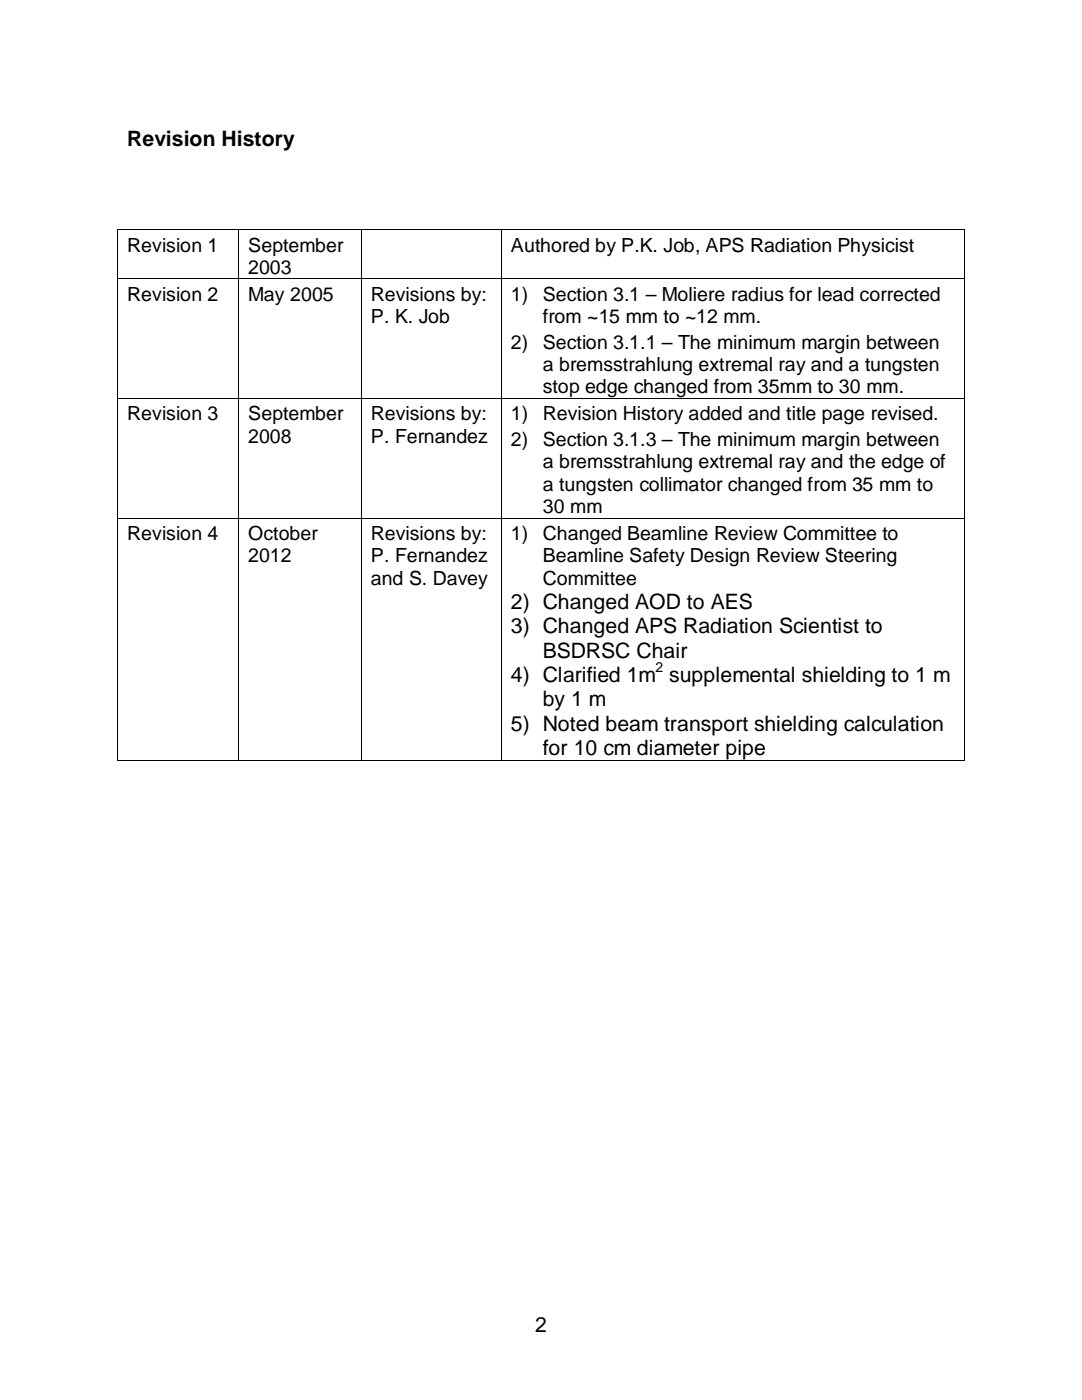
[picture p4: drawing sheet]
<svg xmlns="http://www.w3.org/2000/svg" width="216mm" height="279mm" viewBox="0 0 216 279" stroke-linecap="round" stroke-linejoin="round" font-family="sans-serif">
<defs><g id="words">
<g font-size="4.2">
<text x="25.4" y="29.2">Revision History</text>
<text x="101.9" y="121.5">2) Changed AOD to AES</text>
<text x="101.9" y="126.3">3) Changed APS Radiation Scientist to</text>
<text x="108.3" y="131.2">BSDRSC Chair</text>
<text x="101.9" y="136.1">4) Clarified 1m supplemental shielding to 1 m</text>
<text x="108.3" y="141">by 1 m</text>
<text x="101.9" y="145.8">5) Noted beam transport shielding calculation</text>
<text x="108.3" y="150.7">for 10 cm diameter pipe</text>
<text x="106.8" y="265.8">2</text>
</g>
<g font-size="3.9">
<text x="25.4" y="50.2">Revision 1</text>
<text x="49.5" y="50.2">September</text>
<text x="101.9" y="50.2">Authored by P.K. Job, APS Radiation Physicist</text>
<text x="49.5" y="54.6">2003</text>
<text x="25.4" y="60">Revision 2</text>
<text x="49.5" y="60">May 2005</text>
<text x="74" y="64.4">P. K. Job</text>
<text x="74" y="60">Revisions by:</text>
<text x="101.9" y="60">1)</text>
<text x="108.3" y="64.4">from ~15 mm to ~12 mm.</text>
<text x="108.3" y="60">Section 3.1 – Moliere radius for lead corrected</text>
<text x="101.9" y="69.6">2)</text>
<text x="108.3" y="69.6">Section 3.1.1 – The minimum margin between</text>
<text x="108.3" y="74">a bremsstrahlung extremal ray and a tungsten</text>
<text x="25.4" y="83.9">Revision 3</text>
<text x="49.5" y="83.9">September</text>
<text x="74" y="83.9">Revisions by:</text>
<text x="101.9" y="83.9">1)</text>
<text x="108.3" y="83.9">Revision History added and title page revised.</text>
<text x="108.3" y="78.5">stop edge changed from 35mm to 30 mm.</text>
<text x="49.5" y="88.3">2008</text>
<text x="74" y="88.3">P. Fernandez</text>
<text x="101.9" y="89.1">2)</text>
<text x="108.3" y="89.1">Section 3.1.3 – The minimum margin between</text>
<text x="108.3" y="93.5">a bremsstrahlung extremal ray and the edge of</text>
<text x="108.3" y="98">a tungsten collimator changed from 35 mm to</text>
<text x="25.4" y="107.8">Revision 4</text>
<text x="49.5" y="107.8">October</text>
<text x="74" y="107.8">Revisions by:</text>
<text x="101.9" y="107.8">1)</text>
<text x="108.3" y="102.4">30 mm</text>
<text x="108.3" y="107.8">Changed Beamline Review Committee to</text>
<text x="49.5" y="112.2">2012</text>
<text x="74" y="112.2">P. Fernandez</text>
<text x="108.3" y="112.2">Beamline Safety Design Review Steering</text>
<text x="74" y="116.7">and S. Davey</text>
<text x="108.3" y="116.7">Committee</text>
</g>
<text font-size="2.8" x="130.8" y="134.1">2</text>
</g></defs>
<g fill="#000">
<path d="M23.4 45.7h.1v.2h-.1zM23.4 55.6h.1v.1h-.1zM47.5 45.7h.2v.2h-.2zM47.5 55.6h.2v.1h-.2zM72.1 45.7h.1v.2h-.1zM72.1 55.6h.1v.1h-.1zM99.9 45.7h.2v.2h-.2zM99.9 55.6h.2v.1h-.2zM192.4 45.7h.1v.2h-.1zM192.4 55.6h.1v.1h-.1zM23.4 79.4h.1v.2h-.1zM47.5 79.4h.2v.2h-.2z"/>
<path d="M72.1 79.4h.1v.2h-.1zM99.9 79.4h.2v.2h-.2zM192.4 79.4h.1v.2h-.1zM23.4 103.3h.1v.2h-.1zM47.5 103.3h.2v.2h-.2zM72.1 103.3h.1v.2h-.1zM99.9 103.3h.2v.2h-.2zM192.4 103.3h.1v.2h-.1zM23.4 151.7h.1v.1h-.1zM47.5 151.7h.2v.1h-.2zM72.1 151.7h.1v.1h-.1zM99.9 151.7h.2v.1h-.2z"/>
<path d="M192.4 151.7h.1v.1h-.1z"/>
</g>
<g fill="none" stroke="#000" stroke-width=".2">
<path d="M23.5 45.9v9.7M23.5 55.7v23.7M23.5 45.8h24M23.5 55.6h24M47.6 45.9v9.7M47.6 55.7v23.7M47.7 45.8h24.4M47.7 55.6h24.4M72.1 45.9v9.7M72.1 55.7v23.7M72.2 45.8h27.7M72.2 55.6h27.7"/>
<path d="M100 45.9v9.7M100 55.7v23.7M100.1 45.8h92.3M100.1 55.6h92.3M192.4 45.9v9.7M192.4 55.7v23.7M23.5 79.6v23.7M23.5 79.5h24M47.6 79.6v23.7M47.7 79.5h24.4M72.1 79.6v23.7M72.2 79.5h27.7"/>
<path d="M100 79.6v23.7M100.1 79.5h92.3M192.4 79.6v23.7M23.5 103.5v48.2M23.5 103.4h24M47.6 103.5v48.2M47.7 103.4h24.4M72.1 103.5v48.2M72.2 103.4h27.7M100 103.5v48.2M100.1 103.4h92.3M192.4 103.5v48.2"/>
<path d="M23.5 151.7h24M47.7 151.7h24.4M72.2 151.7h27.7M100.1 151.7h92.3"/>
</g>
<use href="#words"/>
</svg>
